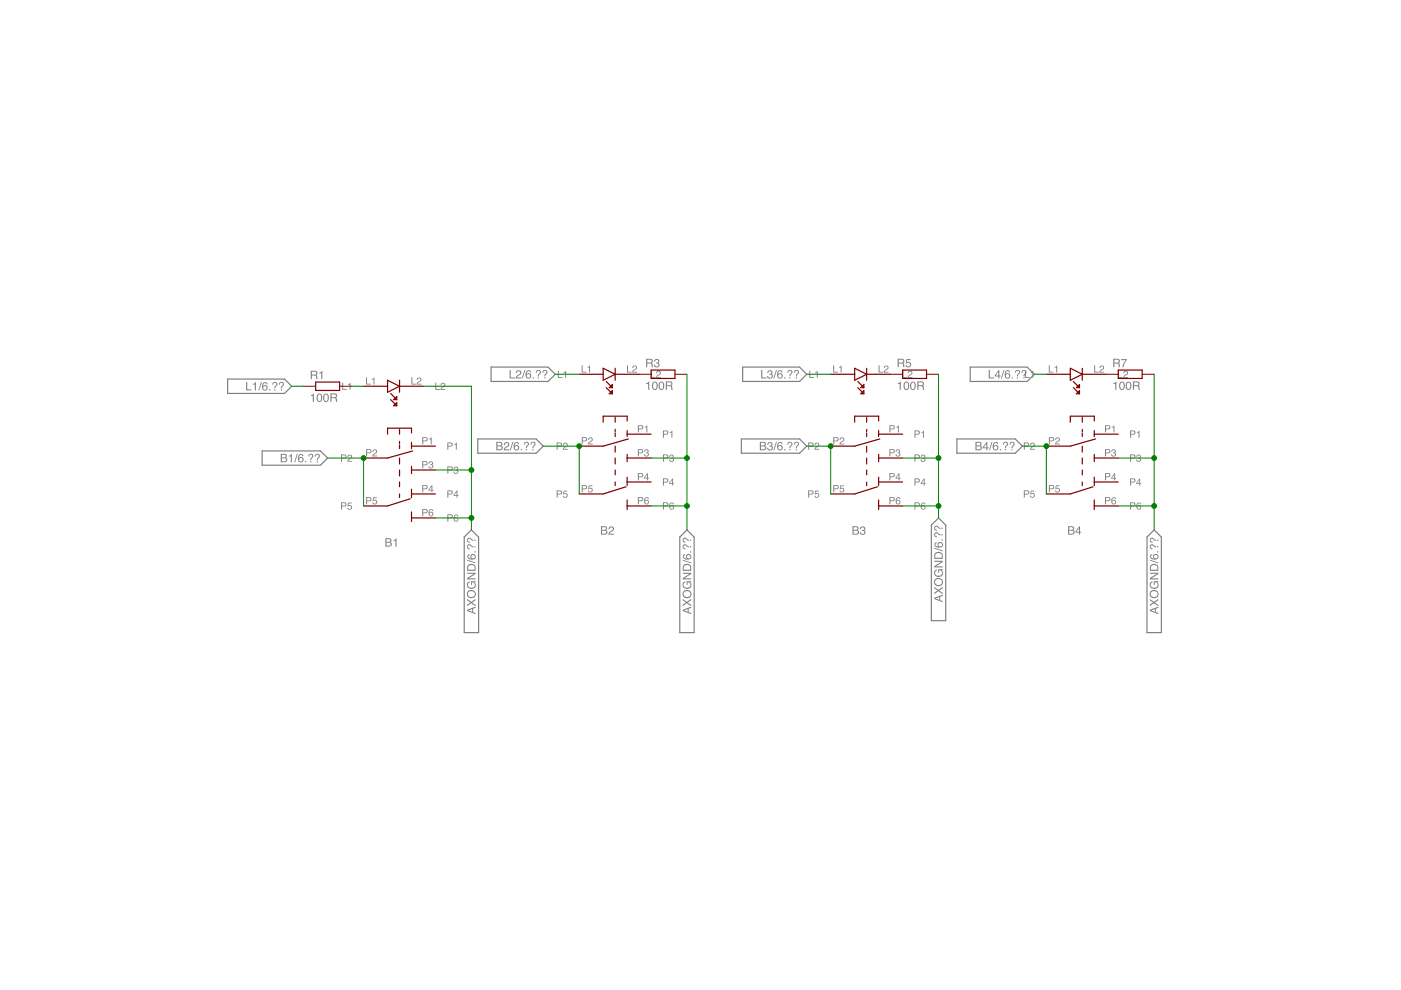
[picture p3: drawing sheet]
<svg xmlns="http://www.w3.org/2000/svg" width="297mm" height="210mm" viewBox="0 0 297 210" stroke-linecap="round" stroke-linejoin="round" font-family="sans-serif">
<g fill="#808080">
<path d="M65.9 83.8l.6-.3v1.7h-.2v-1.2h-.4zM67.3 83.6a.63 .63 0 0 1 .8 0 .63 .63 0 0 1 .2 .7 .65 .65 0 0 1-.5 .9 .65 .65 0 0 1-.7-.8zM67.6 83.7a.96 .96 0 0 0 .1 1.3 .85 .85 0 0 0 0-1.4zM68.7 83.6a.63 .63 0 0 1 .8 0 .63 .63 0 0 1 .2 .7 .65 .65 0 0 1-.6 .9 .65 .65 0 0 1-.6-.8zM69 83.7a.96 .96 0 0 0 .1 1.3 .85 .85 0 0 0 0-1.4zM70.3 83.6v.6h.6a.31 .31 0 0 0 .3-.3 .31 .31 0 0 0-.3-.3zM70 83.4h.9a.49 .49 0 0 1 .5 .3 .49 .49 0 0 1-.2 .6l.2 .2 .1 .7h-.3v-.7l-.4-.1h-.5v.8h-.3z" fill-rule="evenodd"/>
<path d="M137 81.2l.7-.3v1.8h-.3v-1.3h-.4zM138.4 81.1a.63 .63 0 0 1 .8-.1 .63 .63 0 0 1 .2 .8 .65 .65 0 0 1-.5 .9 .65 .65 0 0 1-.7-.9zM138.7 81.1a.96 .96 0 0 0 .1 1.4 .85 .85 0 0 0 0-1.4zM139.8 81.1a.63 .63 0 0 1 .8-.1 .63 .63 0 0 1 .2 .8 .65 .65 0 0 1-.5 .9 .65 .65 0 0 1-.7-.9zM140.1 81.1a.96 .96 0 0 0 .1 1.4 .85 .85 0 0 0 0-1.4zM141.4 81.1v.6h.6a.31 .31 0 0 0 .3-.3 .31 .31 0 0 0-.3-.3zM141.2 80.9h.8a.49 .49 0 0 1 .6 .3 .49 .49 0 0 1-.3 .6l.2 .2 .1 .7h-.3v-.7l-.3-.1h-.6v.8h-.2z" fill-rule="evenodd"/>
<path d="M190.3 81.2l.7-.3v1.8h-.3v-1.3h-.4zM191.8 81.1a.63 .63 0 0 1 .7-.1 .63 .63 0 0 1 .3 .8 .65 .65 0 0 1-.6 .9 .65 .65 0 0 1-.6-.9zM192 81.1a.96 .96 0 0 0 .2 1.4 .85 .85 0 0 0 0-1.4zM193.2 81.1a.63 .63 0 0 1 .7-.1 .63 .63 0 0 1 .3 .8 .65 .65 0 0 1-.6 .9 .65 .65 0 0 1-.6-.9zM193.4 81.1a.96 .96 0 0 0 .2 1.4 .85 .85 0 0 0 0-1.4zM194.7 81.1v.6h.6a.31 .31 0 0 0 .4-.3 .31 .31 0 0 0-.4-.3zM194.5 80.9h.8a.49 .49 0 0 1 .6 .3 .49 .49 0 0 1-.2 .6l.2 .2 .1 .7h-.3l-.1-.7-.3-.1h-.6v.8h-.2z" fill-rule="evenodd"/>
<path d="M236.1 81.2l.6-.3v1.8h-.2v-1.3h-.4zM237.5 81.1a.63 .63 0 0 1 .8-.1 .63 .63 0 0 1 .2 .8 .65 .65 0 0 1-.6 .9 .65 .65 0 0 1-.6-.9zM237.7 81.1a.96 .96 0 0 0 .2 1.4 .85 .85 0 0 0 0-1.4zM238.9 81.1a.63 .63 0 0 1 .7-.1 .63 .63 0 0 1 .3 .8 .65 .65 0 0 1-.6 .9 .65 .65 0 0 1-.6-.9zM239.1 81.1a.96 .96 0 0 0 .2 1.4 .85 .85 0 0 0 0-1.4zM240.4 81.1v.6h.6a.31 .31 0 0 0 .4-.3 .31 .31 0 0 0-.4-.3zM240.2 80.9h.8a.49 .49 0 0 1 .6 .3 .49 .49 0 0 1-.2 .6l.2 .2 .1 .7h-.3l-.1-.7-.3-.1h-.6v.8h-.2z" fill-rule="evenodd"/>
<path d="M72.5 81.1h.3v1.4h.7v.2h-1zM73.8 81.5l.5-.3v1.5h-.2v-1.1h-.3z" fill-rule="evenodd"/>
<path d="M77.6 80h.2v1.4h.8v.1h-1zM78.8 80.3l.6-.3v1.5h-.2v-1h-.4z" fill-rule="evenodd"/>
<path d="M92.3 81.1h.2v1.4h.8v.2h-1zM93.6 81.2a.52 .52 0 0 1 .8 .3 .52 .52 0 0 1-.5 .7l-.3 .3h.8v.2h-1l.2-.5a.59 .59 0 0 0 .5-.8h-.3l-.2 .3h-.2z" fill-rule="evenodd"/>
<path d="M87.2 80h.2v1.4h.8v.1h-1zM88.5 80.1a.52 .52 0 0 1 .8 .3 .52 .52 0 0 1-.5 .6l-.3 .4h.8v.1h-1l.2-.4a.59 .59 0 0 0 .6-.8l-.4-.1-.2 .4h-.1z" fill-rule="evenodd"/>
<path d="M72.3 96.4h.7a.44 .44 0 0 1 .5 .4 .44 .44 0 0 1-.5 .4h-.5v.7h-.2zM72.5 96.5v.6h.4a.27 .27 0 0 0 .3-.3 .27 .27 0 0 0-.3-.3zM73.8 96.5a.52 .52 0 0 1 .8 .2 .52 .52 0 0 1-.5 .7l-.3 .3h.8v.2h-1l.2-.5a.59 .59 0 0 0 .6-.8h-.4l-.2 .3h-.1z" fill-rule="evenodd"/>
<path d="M77.6 95.2h.7a.44 .44 0 0 1 .5 .5 .44 .44 0 0 1-.5 .4h-.5v.7h-.2zM77.8 95.4v.5h.4a.27 .27 0 0 0 .4-.2 .27 .27 0 0 0-.4-.3zM79.1 95.4a.52 .52 0 0 1 .9 .2 .52 .52 0 0 1-.6 .7l-.3 .3h.9v.2h-1.1l.2-.5a.59 .59 0 0 0 .6-.8h-.4l-.1 .3h-.2z" fill-rule="evenodd"/>
<path d="M94.8 98.9h.7a.44 .44 0 0 1 .5 .4 .44 .44 0 0 1-.5 .5h-.4v.6h-.3zM95.1 99.1v.5h.4a.27 .27 0 0 0 .3-.3 .27 .27 0 0 0-.3-.2zM96.3 99a.43 .43 0 0 1 .7 0 .43 .43 0 0 1-.1 .6 .5 .5 0 0 1-.1 .9 .5 .5 0 0 1-.7-.5h.2a.3 .3 0 0 0 .5 .3 .3 .3 0 0 0 0-.6h-.3l.1-.1a.25 .25 0 0 0 .3-.2 .25 .25 0 0 0-.2-.3l-.5 .3z" fill-rule="evenodd"/>
<path d="M89.5 97.8h.7a.44 .44 0 0 1 .5 .4 .44 .44 0 0 1-.5 .5h-.5v.6h-.2zM89.7 98v.5h.5a.27 .27 0 0 0 .3-.3 .27 .27 0 0 0-.3-.2zM91 97.9a.43 .43 0 0 1 .7 0 .43 .43 0 0 1-.1 .6 .5 .5 0 0 1-.1 .9 .5 .5 0 0 1-.7-.6h.2a.32 .32 0 0 0 .5 .4 .3 .3 0 0 0 0-.6h-.3l.1-.1a.25 .25 0 0 0 .3-.2 .25 .25 0 0 0-.2-.3l-.5 .3z" fill-rule="evenodd"/>
<path d="M72.3 106.5h.7a.44 .44 0 0 1 .5 .4 .44 .44 0 0 1-.5 .5h-.5v.6h-.2zM72.5 106.7v.5h.4a.27 .27 0 0 0 .3-.3 .27 .27 0 0 0-.3-.2zM73.8 106.6h.8v.2h-.7v.4a.52 .52 0 0 1 .7 .2 .52 .52 0 0 1-.3 .7 .52 .52 0 0 1-.7-.4h.2a.33 .33 0 0 0 .5 .1 .33 .33 0 0 0 0-.5 .33 .33 0 0 0-.5 .1h-.1z" fill-rule="evenodd"/>
<path d="M77.6 105.4h.7a.44 .44 0 0 1 .5 .4 .44 .44 0 0 1-.5 .5h-.5v.6h-.2zM77.8 105.6v.5h.4a.27 .27 0 0 0 .4-.3 .27 .27 0 0 0-.4-.2zM79.1 105.5h.8v.1h-.7v.4a.52 .52 0 0 1 .7 .3 .52 .52 0 0 1-.3 .7 .52 .52 0 0 1-.7-.5h.2a.33 .33 0 0 0 .5 .2 .33 .33 0 0 0 .1-.5 .33 .33 0 0 0-.5 .1h-.2z" fill-rule="evenodd"/>
<path d="M94.8 109h.7a.44 .44 0 0 1 .5 .5 .44 .44 0 0 1-.5 .4h-.4v.7h-.3zM95.1 109.2v.6h.4a.27 .27 0 0 0 .3-.3 .27 .27 0 0 0-.3-.3zM96.3 109.2l.6-.1 .3 .4-.6-.2-.2 .5a.51 .51 0 0 1 .8 .2 .51 .51 0 0 1-.4 .7 .51 .51 0 0 1-.6-.6zM96.4 110.1a.32 .32 0 0 0 .6 0 .32 .32 0 0 0-.6 0z" fill-rule="evenodd"/>
<path d="M89.5 107.9h.7a.44 .44 0 0 1 .5 .5 .44 .44 0 0 1-.5 .4h-.5v.7h-.2zM89.7 108.1v.5h.5a.27 .27 0 0 0 .3-.2 .27 .27 0 0 0-.3-.3zM91 108.1l.6-.1 .2 .4-.5-.2-.3 .5a.51 .51 0 0 1 .8 .2 .51 .51 0 0 1-.3 .7 .51 .51 0 0 1-.6-.6zM91.1 109a.32 .32 0 0 0 .6 0 .32 .32 0 0 0-.6 0z" fill-rule="evenodd"/>
<path d="M81.9 114.3v.6h.5a.29 .29 0 0 0 .4-.3 .29 .29 0 0 0-.4-.3zM81.9 115.1v.6l.9-.1-.1-.5zM81.7 114.1h.8a.44 .44 0 0 1 .5 .3 .44 .44 0 0 1-.2 .5 .51 .51 0 0 1 .3 .7 .51 .51 0 0 1-.6 .3h-.8zM83.4 114.5l.7-.3v1.7h-.3v-1.2h-.4z" fill-rule="evenodd"/>
<path d="M94.8 104h.7a.44 .44 0 0 1 .5 .4 .44 .44 0 0 1-.5 .5h-.4v.6h-.3zM95.1 104.1v.6h.4a.27 .27 0 0 0 .3-.3 .27 .27 0 0 0-.3-.3zM96.8 104.3l-.5 .7h.5zM96.8 104h.2v1h.2v.1h-.2v.4h-.2v-.4h-.7z" fill-rule="evenodd"/>
<path d="M89.5 102.8h.7a.44 .44 0 0 1 .5 .5 .44 .44 0 0 1-.5 .4h-.5v.7h-.2zM89.7 103v.6h.5a.27 .27 0 0 0 .3-.3 .27 .27 0 0 0-.3-.3zM91.5 103.2l-.5 .7h.5zM91.5 102.9h.2v1h.2v.1h-.2v.4h-.2v-.4h-.7z" fill-rule="evenodd"/>
<path d="M94.8 93.8h.7a.44 .44 0 0 1 .5 .5 .44 .44 0 0 1-.5 .4h-.4v.6h-.3zM95.1 94v.5h.4a.27 .27 0 0 0 .3-.2 .27 .27 0 0 0-.3-.3zM96.3 94.1l.5-.2v1.4h-.2v-1h-.3z" fill-rule="evenodd"/>
<path d="M89.5 92.7h.7a.44 .44 0 0 1 .5 .4 .44 .44 0 0 1-.5 .5h-.5v.6h-.2zM89.7 92.9v.5h.5a.27 .27 0 0 0 .3-.3 .27 .27 0 0 0-.3-.2zM91 93l.5-.3v1.5h-.2v-1h-.3z" fill-rule="evenodd"/>
<path d="M118.3 78.6h.2v1.3h.7v.2h-.9zM119.5 78.9l.5-.3v1.5h-.2v-1h-.3z" fill-rule="evenodd"/>
<path d="M123.3 77.5h.2v1.3h.8v.2h-1zM124.6 77.8l.5-.3v1.5h-.2v-1.1h-.3z" fill-rule="evenodd"/>
<path d="M138 78.6h.2v1.3h.8v.2h-1zM139.3 78.7a.52 .52 0 0 1 .8 .3 .52 .52 0 0 1-.5 .6l-.3 .3h.8v.2h-1l.2-.5a.59 .59 0 0 0 .5-.7l-.3-.1-.2 .4h-.2z" fill-rule="evenodd"/>
<path d="M132.9 77.5h.2v1.3h.8v.2h-1zM134.2 77.6a.52 .52 0 0 1 .9 .2 .52 .52 0 0 1-.6 .7l-.3 .3h.9v.2h-1.1l.2-.5a.59 .59 0 0 0 .6-.8h-.4l-.1 .3h-.2z" fill-rule="evenodd"/>
<path d="M118 93.8h.7a.44 .44 0 0 1 .5 .5 .44 .44 0 0 1-.5 .4h-.5v.6h-.2zM118.2 94v.5h.4a.27 .27 0 0 0 .4-.2 .27 .27 0 0 0-.4-.3zM119.5 93.9a.52 .52 0 0 1 .9 .3 .52 .52 0 0 1-.6 .7l-.3 .3h.9v.1h-1.1l.2-.4a.59 .59 0 0 0 .6-.8h-.4l-.1 .3h-.2z" fill-rule="evenodd"/>
<path d="M123.3 92.7h.7a.44 .44 0 0 1 .5 .4 .44 .44 0 0 1-.5 .5h-.5v.6h-.2zM123.5 92.9v.5h.5a.27 .27 0 0 0 .3-.3 .27 .27 0 0 0-.3-.2zM124.9 92.8a.52 .52 0 0 1 .8 .3 .52 .52 0 0 1-.5 .6l-.3 .4h.8v.1h-1.1l.2-.4a.59 .59 0 0 0 .6-.8l-.4-.1-.1 .4h-.2z" fill-rule="evenodd"/>
<path d="M140.6 96.4h.6a.44 .44 0 0 1 .5 .4 .44 .44 0 0 1-.5 .4h-.4v.7h-.2zM140.8 96.5v.6h.4a.27 .27 0 0 0 .3-.3 .27 .27 0 0 0-.3-.3zM142.1 96.5a.43 .43 0 0 1 .6-.1 .43 .43 0 0 1-.1 .7 .5 .5 0 0 1-.1 .9 .5 .5 0 0 1-.6-.6h.1a.3 .3 0 0 0 .5 .3 .3 .3 0 0 0 0-.5h-.2v-.2a.25 .25 0 0 0 .3-.2 .25 .25 0 0 0-.2-.2l-.5 .3z" fill-rule="evenodd"/>
<path d="M135.2 95.2h.7a.44 .44 0 0 1 .5 .5 .44 .44 0 0 1-.5 .4h-.5v.7h-.2zM135.4 95.4v.5h.5a.27 .27 0 0 0 .3-.2 .27 .27 0 0 0-.3-.3zM136.7 95.4a.43 .43 0 0 1 .7-.1 .43 .43 0 0 1-.1 .7 .5 .5 0 0 1-.1 .8 .5 .5 0 0 1-.7-.5h.2a.3 .3 0 0 0 .5 .3 .3 .3 0 0 0 0-.5h-.3l.1-.2a.25 .25 0 0 0 .3-.2 .25 .25 0 0 0-.2-.3l-.5 .4z" fill-rule="evenodd"/>
<path d="M118 104h.7a.44 .44 0 0 1 .5 .4 .44 .44 0 0 1-.5 .5h-.5v.6h-.2zM118.2 104.1v.6h.4a.27 .27 0 0 0 .4-.3 .27 .27 0 0 0-.4-.3zM119.5 104h.8v.2h-.7v.4a.52 .52 0 0 1 .7 .3 .52 .52 0 0 1-.3 .7 .52 .52 0 0 1-.7-.5h.2a.33 .33 0 0 0 .5 .2 .33 .33 0 0 0 .1-.5 .33 .33 0 0 0-.5 0h-.2z" fill-rule="evenodd"/>
<path d="M123.3 102.8h.7a.44 .44 0 0 1 .5 .5 .44 .44 0 0 1-.5 .4h-.5v.7h-.2zM123.5 103v.6h.5a.27 .27 0 0 0 .3-.3 .27 .27 0 0 0-.3-.3zM124.8 102.9h.8v.2h-.6l-.1 .4a.52 .52 0 0 1 .7 .3 .52 .52 0 0 1-.3 .7 .52 .52 0 0 1-.6-.5h.1a.33 .33 0 0 0 .5 .2 .33 .33 0 0 0 .1-.6 .33 .33 0 0 0-.5 .1h-.2z" fill-rule="evenodd"/>
<path d="M140.6 106.5h.6a.44 .44 0 0 1 .5 .4 .44 .44 0 0 1-.5 .5h-.4v.6h-.2zM140.8 106.7v.5h.4a.27 .27 0 0 0 .3-.3 .27 .27 0 0 0-.3-.2zM142.1 106.7l.5-.1 .3 .3-.6-.2-.2 .6a.51 .51 0 0 1 .8 .1 .51 .51 0 0 1-.4 .8 .51 .51 0 0 1-.6-.6zM142.1 107.6a.32 .32 0 0 0 .6 0 .32 .32 0 0 0-.6 0z" fill-rule="evenodd"/>
<path d="M135.2 105.4h.7a.44 .44 0 0 1 .5 .4 .44 .44 0 0 1-.5 .5h-.5v.6h-.2zM135.4 105.6v.5h.5a.27 .27 0 0 0 .3-.3 .27 .27 0 0 0-.3-.2zM136.7 105.6l.6-.1 .3 .3-.6-.2-.2 .5a.51 .51 0 0 1 .7 .2 .51 .51 0 0 1-.3 .7 .51 .51 0 0 1-.6-.5zM136.8 106.5a.32 .32 0 0 0 .6 0 .32 .32 0 0 0-.6 0z" fill-rule="evenodd"/>
<path d="M127.7 111.8v.5h.4a.29 .29 0 0 0 .4-.3 .29 .29 0 0 0-.4-.2zM127.7 112.5v.7l.8-.2-.1-.4zM127.4 111.6h.8a.44 .44 0 0 1 .5 .3 .44 .44 0 0 1-.2 .5 .51 .51 0 0 1 .3 .6 .51 .51 0 0 1-.6 .4h-.8zM129.2 111.7a.6 .6 0 0 1 1 .3 .6 .6 0 0 1-.6 .8l-.4 .4h1v.2h-1.2a1.47 1.47 0 0 1 .9-1.1 .35 .35 0 0 0-.3-.5 .35 .35 0 0 0-.4 .4h-.2z" fill-rule="evenodd"/>
<path d="M140.6 101.4h.6a.44 .44 0 0 1 .5 .5 .44 .44 0 0 1-.5 .4h-.4v.7h-.2zM140.8 101.6v.5h.4a.27 .27 0 0 0 .3-.2 .27 .27 0 0 0-.3-.3zM142.5 101.8l-.5 .6h.5zM142.5 101.5h.2v.9h.2v.2h-.2v.4h-.2v-.4h-.6z" fill-rule="evenodd"/>
<path d="M135.2 100.3h.7a.44 .44 0 0 1 .5 .5 .44 .44 0 0 1-.5 .4h-.5v.6h-.2zM135.4 100.5v.5h.5a.27 .27 0 0 0 .3-.2 .27 .27 0 0 0-.3-.3zM137.2 100.6l-.5 .7h.5zM137.2 100.3h.2v1h.2v.2h-.2v.3h-.2v-.3h-.7z" fill-rule="evenodd"/>
<path d="M140.6 91.3h.6a.44 .44 0 0 1 .5 .4 .44 .44 0 0 1-.5 .5h-.4v.6h-.2zM140.8 91.5v.5h.4a.27 .27 0 0 0 .3-.3 .27 .27 0 0 0-.3-.2zM142 91.6l.6-.3v1.5h-.2v-1.1h-.4z" fill-rule="evenodd"/>
<path d="M135.2 90.2h.7a.44 .44 0 0 1 .5 .4 .44 .44 0 0 1-.5 .4h-.5v.7h-.2zM135.4 90.3v.6h.5a.27 .27 0 0 0 .3-.3 .27 .27 0 0 0-.3-.3zM136.7 90.5l.5-.3v1.5h-.2v-1.1h-.3z" fill-rule="evenodd"/>
<path d="M171.6 78.6h.2v1.3h.8v.2h-1zM172.8 78.9l.6-.3v1.5h-.2v-1h-.4z" fill-rule="evenodd"/>
<path d="M176.7 77.5h.2v1.3h.7v.2h-.9zM177.9 77.8l.5-.3v1.5h-.2v-1.1h-.3z" fill-rule="evenodd"/>
<path d="M191.3 78.6h.2v1.3h.8v.2h-1zM192.6 78.7a.52 .52 0 0 1 .8 .3 .52 .52 0 0 1-.5 .6l-.3 .3h.8v.2h-1l.2-.5a.59 .59 0 0 0 .6-.7l-.4-.1-.2 .4h-.1z" fill-rule="evenodd"/>
<path d="M186.3 77.5h.2v1.3h.8v.2h-1zM187.6 77.6a.52 .52 0 0 1 .8 .2 .52 .52 0 0 1-.5 .7l-.3 .3h.8v.2h-1l.1-.5a.59 .59 0 0 0 .6-.8h-.4l-.1 .3h-.2z" fill-rule="evenodd"/>
<path d="M171.4 93.8h.6a.44 .44 0 0 1 .5 .5 .44 .44 0 0 1-.5 .4h-.4v.6h-.2zM171.6 94v.5h.4a.27 .27 0 0 0 .3-.2 .27 .27 0 0 0-.3-.3zM172.9 93.9a.52 .52 0 0 1 .8 .3 .52 .52 0 0 1-.5 .7l-.3 .3h.8v.1h-1l.1-.4a.59 .59 0 0 0 .6-.8h-.4l-.1 .3h-.2z" fill-rule="evenodd"/>
<path d="M176.7 92.7h.7a.44 .44 0 0 1 .4 .4 .44 .44 0 0 1-.4 .5h-.5v.6h-.2zM176.9 92.9v.5h.4a.27 .27 0 0 0 .3-.3 .27 .27 0 0 0-.3-.2zM178.2 92.8a.52 .52 0 0 1 .8 .3 .52 .52 0 0 1-.5 .6l-.3 .4h.8v.1h-1l.2-.4a.59 .59 0 0 0 .5-.8l-.3-.1-.2 .4h-.2z" fill-rule="evenodd"/>
<path d="M193.9 96.4h.7a.44 .44 0 0 1 .4 .4 .44 .44 0 0 1-.4 .4h-.5v.7h-.2zM194.1 96.5v.6h.4a.27 .27 0 0 0 .3-.3 .27 .27 0 0 0-.3-.3zM195.4 96.5a.43 .43 0 0 1 .6-.1 .43 .43 0 0 1 0 .7 .5 .5 0 0 1-.1 .9 .5 .5 0 0 1-.7-.6h.2a.3 .3 0 0 0 .4 .3 .3 .3 0 0 0 0-.5h-.2v-.2a.25 .25 0 0 0 .4-.2 .25 .25 0 0 0-.3-.2l-.5 .3z" fill-rule="evenodd"/>
<path d="M188.6 95.2h.7a.44 .44 0 0 1 .4 .5 .44 .44 0 0 1-.4 .4h-.5v.7h-.2zM188.8 95.4v.5h.4a.27 .27 0 0 0 .3-.2 .27 .27 0 0 0-.3-.3zM190.1 95.4a.43 .43 0 0 1 .6-.1 .43 .43 0 0 1 0 .7 .5 .5 0 0 1-.1 .8 .5 .5 0 0 1-.7-.5h.2a.3 .3 0 0 0 .4 .3 .3 .3 0 0 0 0-.5h-.2v-.2a.25 .25 0 0 0 .4-.2 .25 .25 0 0 0-.3-.3l-.5 .4z" fill-rule="evenodd"/>
<path d="M171.4 104h.6a.44 .44 0 0 1 .5 .4 .44 .44 0 0 1-.5 .5h-.4v.6h-.2zM171.6 104.1v.6h.4a.27 .27 0 0 0 .3-.3 .27 .27 0 0 0-.3-.3zM172.8 104h.8v.2h-.6l-.1 .4a.52 .52 0 0 1 .8 .3 .52 .52 0 0 1-.4 .7 .52 .52 0 0 1-.6-.5h.2a.33 .33 0 0 0 .4 .2 .33 .33 0 0 0 .1-.5 .33 .33 0 0 0-.5 0h-.2z" fill-rule="evenodd"/>
<path d="M176.7 102.8h.7a.44 .44 0 0 1 .4 .5 .44 .44 0 0 1-.4 .4h-.5v.7h-.2zM176.9 103v.6h.4a.27 .27 0 0 0 .3-.3 .27 .27 0 0 0-.3-.3zM178.2 102.9h.7v.2h-.6l-.1 .4a.52 .52 0 0 1 .8 .3 .52 .52 0 0 1-.4 .7 .52 .52 0 0 1-.6-.5h.2a.33 .33 0 0 0 .5 .2 .33 .33 0 0 0 0-.6 .33 .33 0 0 0-.5 .1h-.2z" fill-rule="evenodd"/>
<path d="M193.9 106.5h.7a.44 .44 0 0 1 .4 .4 .44 .44 0 0 1-.4 .5h-.5v.6h-.2zM194.1 106.7v.5h.4a.27 .27 0 0 0 .3-.3 .27 .27 0 0 0-.3-.2zM195.4 106.7l.6-.1 .2 .3-.6-.2-.2 .6a.51 .51 0 0 1 .8 .1 .51 .51 0 0 1-.4 .8 .51 .51 0 0 1-.6-.6zM195.4 107.6a.35 .35 0 0 0 .7 0 .35 .35 0 0 0-.7 0z" fill-rule="evenodd"/>
<path d="M188.6 105.4h.7a.44 .44 0 0 1 .4 .4 .44 .44 0 0 1-.4 .5h-.5v.6h-.2zM188.8 105.6v.5h.4a.27 .27 0 0 0 .3-.3 .27 .27 0 0 0-.3-.2zM190.1 105.6l.6-.1 .2 .3-.6-.2-.2 .5a.51 .51 0 0 1 .8 .2 .51 .51 0 0 1-.4 .7 .51 .51 0 0 1-.6-.5zM190.1 106.5a.35 .35 0 0 0 .7 0 .35 .35 0 0 0-.7 0z" fill-rule="evenodd"/>
<path d="M181 111.8v.5h.4a.29 .29 0 0 0 .4-.3 .29 .29 0 0 0-.4-.2zM181 112.5v.7l.8-.2-.1-.4zM180.7 111.6h.8a.44 .44 0 0 1 .5 .3 .44 .44 0 0 1-.2 .5 .51 .51 0 0 1 .3 .6 .51 .51 0 0 1-.6 .4h-.8zM182.5 111.7a.5 .5 0 0 1 .8 0 .5 .5 0 0 1-.1 .7 .58 .58 0 0 1-.1 1 .58 .58 0 0 1-.8-.6h.2a.35 .35 0 0 0 .5 .4 .35 .35 0 0 0 0-.6h-.2v-.2a.29 .29 0 0 0 .4-.2 .29 .29 0 0 0-.3-.4l-.3 .2-.1 .2h-.2z" fill-rule="evenodd"/>
<path d="M193.9 101.4h.7a.44 .44 0 0 1 .4 .5 .44 .44 0 0 1-.4 .4h-.5v.7h-.2zM194.1 101.6v.5h.4a.27 .27 0 0 0 .3-.2 .27 .27 0 0 0-.3-.3zM195.8 101.8l-.4 .6h.4zM195.9 101.5h.1v.9h.2v.2h-.2v.4h-.2v-.4h-.6z" fill-rule="evenodd"/>
<path d="M188.6 100.3h.7a.44 .44 0 0 1 .4 .5 .44 .44 0 0 1-.4 .4h-.5v.6h-.2zM188.8 100.5v.5h.4a.27 .27 0 0 0 .3-.2 .27 .27 0 0 0-.3-.3zM190.5 100.6l-.5 .7h.5zM190.6 100.3h.1v1h.2v.2h-.2v.3h-.2v-.3h-.6z" fill-rule="evenodd"/>
<path d="M193.9 91.3h.7a.44 .44 0 0 1 .4 .4 .44 .44 0 0 1-.4 .5h-.5v.6h-.2zM194.1 91.5v.5h.4a.27 .27 0 0 0 .3-.3 .27 .27 0 0 0-.3-.2zM195.3 91.6l.6-.3v1.5h-.2v-1.1h-.4z" fill-rule="evenodd"/>
<path d="M188.6 90.2h.7a.44 .44 0 0 1 .4 .4 .44 .44 0 0 1-.4 .4h-.5v.7h-.2zM188.8 90.3v.6h.4a.27 .27 0 0 0 .3-.3 .27 .27 0 0 0-.3-.3zM190 90.5l.6-.3v1.5h-.2v-1.1h-.4z" fill-rule="evenodd"/>
<path d="M217.3 78.6h.2v1.3h.8v.2h-1zM218.5 78.9l.6-.3v1.5h-.2v-1h-.4z" fill-rule="evenodd"/>
<path d="M222.4 77.5h.2v1.3h.7v.2h-.9zM223.6 77.8l.5-.3v1.5h-.2v-1.1h-.3z" fill-rule="evenodd"/>
<path d="M237 78.6h.2v1.3h.8v.2h-1zM238.3 78.7a.52 .52 0 0 1 .9 .3 .52 .52 0 0 1-.6 .6l-.3 .3h.9v.2h-1.1l.2-.5a.59 .59 0 0 0 .6-.7l-.4-.1-.1 .4h-.2z" fill-rule="evenodd"/>
<path d="M232 77.5h.2v1.3h.8v.2h-1zM233.3 77.6a.52 .52 0 0 1 .8 .2 .52 .52 0 0 1-.5 .7l-.3 .3h.8v.2h-1l.2-.5a.59 .59 0 0 0 .5-.8h-.4l-.1 .3h-.2z" fill-rule="evenodd"/>
<path d="M217.1 93.8h.7a.44 .44 0 0 1 .4 .5 .44 .44 0 0 1-.4 .4h-.5v.6h-.2zM217.3 94v.5h.4a.27 .27 0 0 0 .3-.2 .27 .27 0 0 0-.3-.3zM218.6 93.9a.52 .52 0 0 1 .8 .3 .52 .52 0 0 1-.5 .7l-.3 .3h.8v.1h-1l.2-.4a.59 .59 0 0 0 .5-.8h-.3l-.2 .3h-.2z" fill-rule="evenodd"/>
<path d="M222.4 92.7h.7a.44 .44 0 0 1 .4 .4 .44 .44 0 0 1-.4 .5h-.5v.6h-.2zM222.6 92.9v.5h.4a.27 .27 0 0 0 .3-.3 .27 .27 0 0 0-.3-.2zM223.9 92.8a.52 .52 0 0 1 .8 .3 .52 .52 0 0 1-.5 .6l-.3 .4h.8v.1h-1l.2-.4a.59 .59 0 0 0 .5-.8l-.3-.1-.2 .4h-.2z" fill-rule="evenodd"/>
<path d="M239.6 96.4h.7a.44 .44 0 0 1 .4 .4 .44 .44 0 0 1-.4 .4h-.5v.7h-.2zM239.8 96.5v.6h.4a.27 .27 0 0 0 .3-.3 .27 .27 0 0 0-.3-.3zM241.1 96.5a.43 .43 0 0 1 .6-.1 .43 .43 0 0 1 0 .7 .5 .5 0 0 1-.1 .9 .5 .5 0 0 1-.7-.6h.2a.3 .3 0 0 0 .4 .3 .3 .3 0 0 0 0-.5h-.2l.1-.2a.25 .25 0 0 0 .3-.2 .25 .25 0 0 0-.3-.2l-.5 .3z" fill-rule="evenodd"/>
<path d="M234.3 95.2h.7a.44 .44 0 0 1 .4 .5 .44 .44 0 0 1-.4 .4h-.5v.7h-.2zM234.5 95.4v.5h.4a.27 .27 0 0 0 .3-.2 .27 .27 0 0 0-.3-.3zM235.8 95.4a.43 .43 0 0 1 .6-.1 .43 .43 0 0 1 0 .7 .5 .5 0 0 1-.1 .8 .5 .5 0 0 1-.7-.5h.2a.3 .3 0 0 0 .4 .3 .3 .3 0 0 0 0-.5h-.2v-.2a.25 .25 0 0 0 .4-.2 .25 .25 0 0 0-.3-.3l-.5 .4z" fill-rule="evenodd"/>
<path d="M217.1 104h.7a.44 .44 0 0 1 .4 .4 .44 .44 0 0 1-.4 .5h-.5v.6h-.2zM217.3 104.1v.6h.4a.27 .27 0 0 0 .3-.3 .27 .27 0 0 0-.3-.3zM218.5 104h.8v.2h-.6l-.1 .4a.52 .52 0 0 1 .8 .3 .52 .52 0 0 1-.4 .7 .52 .52 0 0 1-.6-.5h.2a.33 .33 0 0 0 .5 .2 .33 .33 0 0 0 0-.5 .33 .33 0 0 0-.5 0h-.2z" fill-rule="evenodd"/>
<path d="M222.4 102.8h.7a.44 .44 0 0 1 .4 .5 .44 .44 0 0 1-.4 .4h-.5v.7h-.2zM222.6 103v.6h.4a.27 .27 0 0 0 .3-.3 .27 .27 0 0 0-.3-.3zM223.9 102.9h.7v.2h-.6l-.1 .4a.52 .52 0 0 1 .8 .3 .52 .52 0 0 1-.4 .7 .52 .52 0 0 1-.6-.5h.2a.33 .33 0 0 0 .5 .2 .33 .33 0 0 0 0-.6 .33 .33 0 0 0-.5 .1h-.2z" fill-rule="evenodd"/>
<path d="M239.6 106.5h.7a.44 .44 0 0 1 .4 .4 .44 .44 0 0 1-.4 .5h-.5v.6h-.2zM239.8 106.7v.5h.4a.27 .27 0 0 0 .3-.3 .27 .27 0 0 0-.3-.2zM241.1 106.7l.6-.1 .2 .3-.6-.2-.2 .6a.51 .51 0 0 1 .8 .1 .51 .51 0 0 1-.4 .8 .51 .51 0 0 1-.6-.6zM241.1 107.6a.35 .35 0 0 0 .7 0 .35 .35 0 0 0-.7 0z" fill-rule="evenodd"/>
<path d="M234.3 105.4h.7a.44 .44 0 0 1 .4 .4 .44 .44 0 0 1-.4 .5h-.5v.6h-.2zM234.5 105.6v.5h.4a.27 .27 0 0 0 .3-.3 .27 .27 0 0 0-.3-.2zM235.8 105.6l.6-.1 .2 .3-.6-.2-.2 .5a.51 .51 0 0 1 .8 .2 .51 .51 0 0 1-.4 .7 .51 .51 0 0 1-.6-.5zM235.8 106.5a.35 .35 0 0 0 .7 0 .35 .35 0 0 0-.7 0z" fill-rule="evenodd"/>
<path d="M226.7 111.8v.5h.4a.29 .29 0 0 0 .4-.3 .29 .29 0 0 0-.4-.2zM226.7 112.5v.7l.8-.2-.1-.4zM226.5 111.6h.7a.44 .44 0 0 1 .5 .3 .44 .44 0 0 1-.2 .5 .51 .51 0 0 1 .3 .6 .51 .51 0 0 1-.6 .4h-.7zM228.8 112l-.6 .7h.6zM228.8 111.6h.2v1.1h.2v.2h-.2v.5h-.2v-.5h-.8v-.2z" fill-rule="evenodd"/>
<path d="M239.6 101.4h.7a.44 .44 0 0 1 .4 .5 .44 .44 0 0 1-.4 .4h-.5v.7h-.2zM239.8 101.6v.5h.4a.27 .27 0 0 0 .3-.2 .27 .27 0 0 0-.3-.3zM241.5 101.8l-.4 .6h.4zM241.6 101.5h.1v.9h.3v.2h-.3v.4h-.1v-.4h-.7z" fill-rule="evenodd"/>
<path d="M234.3 100.3h.7a.44 .44 0 0 1 .4 .5 .44 .44 0 0 1-.4 .4h-.5v.6h-.2zM234.5 100.5v.5h.4a.27 .27 0 0 0 .3-.2 .27 .27 0 0 0-.3-.3zM236.2 100.6l-.4 .7h.4zM236.3 100.3h.1v1h.2v.2h-.2v.3h-.2v-.3h-.6z" fill-rule="evenodd"/>
<path d="M239.6 91.3h.7a.44 .44 0 0 1 .4 .4 .44 .44 0 0 1-.4 .5h-.5v.6h-.2zM239.8 91.5v.5h.4a.27 .27 0 0 0 .3-.3 .27 .27 0 0 0-.3-.2zM241 91.6l.6-.3v1.5h-.2v-1.1h-.4z" fill-rule="evenodd"/>
<path d="M234.3 90.2h.7a.44 .44 0 0 1 .4 .4 .44 .44 0 0 1-.4 .4h-.5v.7h-.2zM234.5 90.3v.6h.4a.27 .27 0 0 0 .3-.3 .27 .27 0 0 0-.3-.3zM235.7 90.5l.6-.3v1.5h-.2v-1.1h-.4z" fill-rule="evenodd"/>
<path d="M66.1 78.8v.6h.6a.31 .31 0 0 0 .4-.3 .31 .31 0 0 0-.4-.3zM65.9 78.6h.8a.49 .49 0 0 1 .6 .3 .49 .49 0 0 1-.3 .6l.2 .2 .2 .7h-.3l-.1-.7-.3-.1h-.6v.8h-.2zM67.7 79l.6-.3v1.7h-.2v-1.2h-.4z" fill-rule="evenodd"/>
<path d="M137.2 76.3v.6h.6a.31 .31 0 0 0 .4-.3 .31 .31 0 0 0-.4-.3zM137 76.1h.8a.49 .49 0 0 1 .6 .3 .49 .49 0 0 1-.2 .6l.2 .2 .1 .7h-.3l-.1-.7-.3-.1h-.6v.8h-.2zM138.9 76.2a.5 .5 0 0 1 .7 0 .5 .5 0 0 1 0 .7 .58 .58 0 0 1-.2 1 .58 .58 0 0 1-.8-.6h.3a.35 .35 0 0 0 .5 .4 .35 .35 0 0 0 0-.6l-.3-.1v-.1a.29 .29 0 0 0 .4-.3 .29 .29 0 0 0-.3-.3l-.3 .2v.2h-.2z" fill-rule="evenodd"/>
<path d="M190.6 76.3v.6h.5a.31 .31 0 0 0 .4-.3 .31 .31 0 0 0-.3-.3zM190.3 76.1h.8a.49 .49 0 0 1 .6 .3 .49 .49 0 0 1-.2 .6l.2 .2 .1 .7h-.3l-.1-.7-.3-.1h-.5v.8h-.3zM192.2 76.1h.9v.3h-.8v.4a.61 .61 0 0 1 .8 .3 .61 .61 0 0 1-.4 .8 .61 .61 0 0 1-.7-.5h.2a.38 .38 0 0 0 .6 .2 .38 .38 0 0 0 0-.6 .38 .38 0 0 0-.6 .1h-.2z" fill-rule="evenodd"/>
<path d="M236.3 76.3v.6h.5a.31 .31 0 0 0 .4-.3 .31 .31 0 0 0-.3-.3zM236 76.1h.9a.49 .49 0 0 1 .5 .3 .49 .49 0 0 1-.2 .6l.2 .2 .1 .7h-.3l-.1-.7-.3-.1h-.5v.8h-.3zM237.7 76.1h1.2l-.7 1.8h-.2l.1-.5 .6-1h-1z" fill-rule="evenodd"/>
</g>
<path d="M55.6 95.6h12.3l1.6 1.5-1.6 1.5h-12.3z" fill="none" stroke="#808080" stroke-width=".25"/>
<path d="M59.8 96.4v.6h.4a.29 .29 0 0 0 .4-.3 .29 .29 0 0 0-.4-.3zM59.8 97.2v.6l.8-.1-.1-.5zM59.5 96.2h.8a.44 .44 0 0 1 .5 .3 .44 .44 0 0 1-.2 .5 .51 .51 0 0 1 .3 .7 .51 .51 0 0 1-.6 .3h-.8zM61.2 96.6l.7-.3v1.7h-.3v-1.2h-.4zM63 96.2h.1l-.5 1.8h-.2zM63.4 96.5l.6-.2 .3 .3v.1h-.2a.36 .36 0 0 0-.4-.2 .36 .36 0 0 0-.3 .4v.2a.58 .58 0 0 1 .9 .2 .58 .58 0 0 1-.4 .8 .58 .58 0 0 1-.7-.6zM63.4 97.5a.4 .4 0 0 0 .8 0 .4 .4 0 0 0-.8 0zM64.7 97.7h.2v.3h-.2zM65.8 97.8h.2v.2h-.2zM65.5 96.4a.54 .54 0 0 1 .9 0 .54 .54 0 0 1-.3 .8l-.1 .4h-.2l.2-.6a.33 .33 0 0 0 .2-.4 .33 .33 0 0 0-.4-.2 .33 .33 0 0 0-.2 .4h-.2zM67.2 97.8h.2v.2h-.2zM66.9 96.4a.54 .54 0 0 1 .9 0 .54 .54 0 0 1-.3 .8l-.1 .4h-.2l.2-.6a.33 .33 0 0 0 .2-.4 .33 .33 0 0 0-.4-.2 .33 .33 0 0 0-.2 .4h-.3z" fill-rule="evenodd" fill="#808080"/>
<path d="M101.3 93.1h12.4l1.5 1.5-1.5 1.5h-12.4z" fill="none" stroke="#808080" stroke-width=".25"/>
<path d="M105.5 93.9v.5h.4a.29 .29 0 0 0 .4-.2 .29 .29 0 0 0-.4-.3zM105.5 94.6v.7l.8-.2-.1-.4zM105.2 93.7h.8a.44 .44 0 0 1 .5 .3 .44 .44 0 0 1-.2 .5 .51 .51 0 0 1 .3 .6 .51 .51 0 0 1-.6 .4h-.8zM107 93.8a.6 .6 0 0 1 1 .3 .6 .6 0 0 1-.6 .8l-.4 .4h1v.2h-1.2a1.47 1.47 0 0 1 .9-1.1 .35 .35 0 0 0-.3-.5 .35 .35 0 0 0-.3 .4h-.3zM108.7 93.7h.2l-.6 1.8h-.2zM109.1 93.9l.6-.2 .3 .3v.2h-.2a.36 .36 0 0 0-.4-.3 .36 .36 0 0 0-.3 .5v.2a.58 .58 0 0 1 .9 .2 .58 .58 0 0 1-.4 .8 .58 .58 0 0 1-.7-.6zM109.1 94.9a.4 .4 0 0 0 .8 0 .4 .4 0 0 0-.8 0zM110.4 95.2h.3v.3h-.3zM111.5 95.2h.2v.3h-.2zM111.2 93.8a.54 .54 0 0 1 .9 .1 .54 .54 0 0 1-.3 .8l-.1 .3h-.2l.2-.5a.33 .33 0 0 0 .2-.4 .33 .33 0 0 0-.4-.2 .33 .33 0 0 0-.2 .3h-.2zM112.9 95.2h.2v.3h-.2zM112.6 93.8a.54 .54 0 0 1 .9 .1 .54 .54 0 0 1-.3 .8l-.1 .3h-.2l.2-.5a.33 .33 0 0 0 .2-.4 .33 .33 0 0 0-.4-.2 .33 .33 0 0 0-.2 .3h-.2z" fill-rule="evenodd" fill="#808080"/>
<path d="M157.2 93.1h12.3l1.5 1.5-1.5 1.5h-12.3z" fill="none" stroke="#808080" stroke-width=".25"/>
<path d="M161.3 93.9v.5h.5a.29 .29 0 0 0 .4-.2 .29 .29 0 0 0-.4-.3zM161.3 94.6v.7l.9-.2-.1-.4zM161.1 93.7h.8a.44 .44 0 0 1 .5 .3 .44 .44 0 0 1-.2 .5 .51 .51 0 0 1 .3 .6 .51 .51 0 0 1-.6 .4h-.8zM162.9 93.8a.5 .5 0 0 1 .7 0 .5 .5 0 0 1 0 .7 .58 .58 0 0 1-.2 1 .58 .58 0 0 1-.8-.6h.3a.35 .35 0 0 0 .5 .4 .35 .35 0 0 0 0-.6h-.3v-.2a.29 .29 0 0 0 .4-.2 .29 .29 0 0 0-.2-.4l-.3 .2-.1 .2h-.2zM164.5 93.7h.2l-.5 1.8h-.2zM165 93.9l.6-.2 .3 .3v.2h-.2a.36 .36 0 0 0-.4-.3 .36 .36 0 0 0-.3 .5v.2a.58 .58 0 0 1 .9 .2 .58 .58 0 0 1-.4 .8 .58 .58 0 0 1-.7-.6zM165 94.9a.4 .4 0 0 0 .8 0 .4 .4 0 0 0-.8 0zM166.3 95.2h.2v.3h-.2zM167.3 95.2h.3v.3h-.3zM167.1 93.8a.54 .54 0 0 1 .8 .1 .54 .54 0 0 1-.2 .8l-.1 .3h-.2l.2-.5a.33 .33 0 0 0 .2-.4 .33 .33 0 0 0-.4-.2 .33 .33 0 0 0-.2 .3h-.3zM168.7 95.2h.3v.3h-.3zM168.5 93.8a.54 .54 0 0 1 .8 .1 .54 .54 0 0 1-.3 .8v.3h-.3l.3-.5a.33 .33 0 0 0 .2-.4 .33 .33 0 0 0-.4-.2 .33 .33 0 0 0-.3 .3h-.2z" fill-rule="evenodd" fill="#808080"/>
<path d="M202.9 93.1h12.3l1.6 1.5-1.6 1.5h-12.3z" fill="none" stroke="#808080" stroke-width=".25"/>
<path d="M207 93.9v.5h.5a.29 .29 0 0 0 .4-.2 .29 .29 0 0 0-.4-.3zM207 94.6v.7l.9-.2-.1-.4zM206.8 93.7h.8a.44 .44 0 0 1 .5 .3 .44 .44 0 0 1-.2 .5 .51 .51 0 0 1 .3 .6 .51 .51 0 0 1-.6 .4h-.8zM209.1 94.1l-.5 .8h.5zM209.2 93.7h.1v1.2h.3v.1h-.3v.5h-.2v-.5h-.7v-.2zM210.2 93.7h.2l-.5 1.8h-.2zM210.7 93.9l.6-.2 .3 .3v.2h-.2a.36 .36 0 0 0-.4-.3 .36 .36 0 0 0-.3 .5v.2a.58 .58 0 0 1 .9 .2 .58 .58 0 0 1-.4 .8 .58 .58 0 0 1-.7-.6zM210.7 94.9a.4 .4 0 0 0 .8 0 .4 .4 0 0 0-.8 0zM212 95.2h.2v.3h-.2zM213.1 95.2h.2v.3h-.2zM212.8 93.8a.54 .54 0 0 1 .9 .1 .54 .54 0 0 1-.3 .8l-.1 .3h-.2l.2-.5a.33 .33 0 0 0 .2-.4 .33 .33 0 0 0-.4-.2 .33 .33 0 0 0-.2 .3h-.3zM214.4 95.2h.3v.3h-.3zM214.2 93.8a.54 .54 0 0 1 .8 .1 .54 .54 0 0 1-.2 .8l-.1 .3h-.2l.2-.5a.33 .33 0 0 0 .2-.4 .33 .33 0 0 0-.4-.2 .33 .33 0 0 0-.2 .3h-.3z" fill-rule="evenodd" fill="#808080"/>
<path d="M48.3 80.4h12l1.5 1.5-1.5 1.5h-12z" fill="none" stroke="#808080" stroke-width=".25"/>
<path d="M52.2 81h.2v1.6h.9v.2h-1.1zM53.6 81.4l.7-.4v1.8h-.3v-1.3h-.4zM55.3 81h.2l-.5 1.8h-.2zM55.8 81.2l.6-.2 .3 .3v.2h-.2a.36 .36 0 0 0-.4-.3 .36 .36 0 0 0-.3 .5v.2a.58 .58 0 0 1 .9 .2 .58 .58 0 0 1-.4 .8 .58 .58 0 0 1-.7-.6zM55.8 82.2a.4 .4 0 0 0 .8 0 .4 .4 0 0 0-.8 0zM57.1 82.5h.2v.3h-.2zM58.1 82.5h.3v.3h-.3zM57.9 81.1a.54 .54 0 0 1 .8 .1 .54 .54 0 0 1-.2 .8l-.1 .3h-.2l.2-.5a.33 .33 0 0 0 .2-.4 .33 .33 0 0 0-.4-.2 .33 .33 0 0 0-.2 .4h-.3zM59.5 82.5h.3v.3h-.3zM59.3 81.1a.54 .54 0 0 1 .8 .1 .54 .54 0 0 1-.3 .8v.3h-.3l.3-.5a.33 .33 0 0 0 .2-.4 .33 .33 0 0 0-.4-.2 .33 .33 0 0 0-.3 .4h-.2z" fill-rule="evenodd" fill="#808080"/>
<path d="M104.1 77.8h12.1l1.5 1.6-1.5 1.5h-12.1z" fill="none" stroke="#808080" stroke-width=".25"/>
<path d="M108 78.5h.3v1.5h.9v.2h-1.2zM109.6 78.6a.6 .6 0 0 1 .9 .3 .6 .6 0 0 1-.6 .8l-.3 .3h.9v.2h-1.2a1.47 1.47 0 0 1 1-1.1 .35 .35 0 0 0-.4-.4 .35 .35 0 0 0-.3 .4h-.2zM111.2 78.5h.2l-.6 1.7h-.2zM111.6 78.7l.6-.2 .4 .3v.2h-.2a.36 .36 0 0 0-.5-.3 .36 .36 0 0 0-.2 .4v.2a.58 .58 0 0 1 .9 .2 .58 .58 0 0 1-.5 .9 .58 .58 0 0 1-.7-.7zM111.7 79.7a.37 .37 0 0 0 .7 0 .37 .37 0 0 0-.7 0zM112.9 80h.3v.2h-.3zM114 80h.3v.2h-.3zM113.8 78.6a.54 .54 0 0 1 .8 .1 .54 .54 0 0 1-.3 .8l-.1 .3h-.2l.2-.5a.33 .33 0 0 0 .3-.4 .33 .33 0 0 0-.4-.3 .33 .33 0 0 0-.3 .4h-.2zM115.4 80h.2v.2h-.2zM115.1 78.6a.54 .54 0 0 1 .9 .1 .54 .54 0 0 1-.3 .8l-.1 .3h-.2l.2-.5a.33 .33 0 0 0 .3-.4 .33 .33 0 0 0-.4-.3 .33 .33 0 0 0-.3 .4h-.2z" fill-rule="evenodd" fill="#808080"/>
<path d="M157.5 77.8h12l1.5 1.6-1.5 1.5h-12z" fill="none" stroke="#808080" stroke-width=".25"/>
<path d="M161.4 78.5h.2v1.5h.9v.2h-1.1zM162.9 78.6a.5 .5 0 0 1 .7 0 .5 .5 0 0 1 0 .7 .58 .58 0 0 1-.2 1 .58 .58 0 0 1-.8-.6h.3a.35 .35 0 0 0 .5 .4 .35 .35 0 0 0 0-.6l-.3-.1v-.2a.29 .29 0 0 0 .4-.2 .29 .29 0 0 0-.2-.3l-.3 .1-.1 .3h-.2zM164.5 78.5h.2l-.5 1.7h-.2zM165 78.7l.6-.2 .3 .3v.2h-.2a.36 .36 0 0 0-.4-.3 .36 .36 0 0 0-.3 .4v.2a.58 .58 0 0 1 .9 .2 .58 .58 0 0 1-.4 .9 .58 .58 0 0 1-.7-.7zM165 79.7a.4 .4 0 0 0 .8 0 .4 .4 0 0 0-.8 0zM166.3 80h.2v.2h-.2zM167.3 80h.3v.2h-.3zM167.1 78.6a.54 .54 0 0 1 .8 .1 .54 .54 0 0 1-.2 .8l-.1 .3h-.2l.2-.5a.33 .33 0 0 0 .2-.4 .33 .33 0 0 0-.4-.3 .33 .33 0 0 0-.2 .4h-.3zM168.7 80h.3v.2h-.3zM168.5 78.6a.54 .54 0 0 1 .8 .1 .54 .54 0 0 1-.3 .8v.3h-.3l.3-.5a.33 .33 0 0 0 .2-.4 .33 .33 0 0 0-.4-.3 .33 .33 0 0 0-.3 .4h-.2z" fill-rule="evenodd" fill="#808080"/>
<path d="M205.7 77.8h12.1l1.5 1.6-1.5 1.5h-12.1z" fill="none" stroke="#808080" stroke-width=".25"/>
<path d="M209.6 78.5h.3v1.5h.9v.2h-1.2zM211.7 78.8l-.6 .8h.6zM211.7 78.5h.2v1.1h.2v.2h-.2v.4h-.2v-.4h-.8v-.2zM212.8 78.5h.2l-.6 1.7h-.2zM213.2 78.7l.6-.2 .3 .3 .1 .2h-.3a.36 .36 0 0 0-.4-.3 .36 .36 0 0 0-.2 .4l-.1 .2a.58 .58 0 0 1 .9 .2 .58 .58 0 0 1-.4 .9 .58 .58 0 0 1-.7-.7zM213.3 79.7a.37 .37 0 0 0 .7 0 .37 .37 0 0 0-.7 0zM214.5 80h.3v.2h-.3zM215.6 80h.2v.2h-.2zM215.3 78.6a.54 .54 0 0 1 .9 .1 .54 .54 0 0 1-.3 .8l-.1 .3h-.2l.2-.5a.33 .33 0 0 0 .2-.4 .33 .33 0 0 0-.4-.3 .33 .33 0 0 0-.2 .4h-.2zM217 80h.2v.2h-.2zM216.7 78.6a.54 .54 0 0 1 .9 .1 .54 .54 0 0 1-.3 .8l-.1 .3h-.2l.2-.5a.33 .33 0 0 0 .2-.4 .33 .33 0 0 0-.4-.3 .33 .33 0 0 0-.2 .4h-.2z" fill-rule="evenodd" fill="#808080"/>
<path d="M99.9 112.4l1.6 1.5v20.2h-3.1v-20.2z" fill="none" stroke="#808080" stroke-width=".25"/>
<path d="M99.3 129.4l.8 .3v-.5zM99 129.3l1.8-.7v.3l-.5 .2v.7l.5 .2v.2l-1.8-.7zM99 127l.9 .6 .9-.6v.3l-.7 .5 .7 .5v.2l-.9-.6-.9 .6v-.3l.7-.5-.7-.4zM99 125.9a.95 .95 0 0 1 1.9 0 .95 .95 0 0 1-1.9 0zM99.4 125.5a.67 .67 0 0 0 .1 .9 .67 .67 0 0 0 .9 0 .67 .67 0 0 0 0-.9l-.5-.2zM99.2 123.4l.4-.1v.2a.65 .65 0 0 0-.2 .9 .65 .65 0 0 0 .9 .2 .57 .57 0 0 0 .4-.7 .57 .57 0 0 0-.6-.4v.5h-.2v-.8h.9v.2h-.2a.88 .88 0 0 1 .1 1.3 .88 .88 0 0 1-1.3 .1 .86 .86 0 0 1-.2-1.4zM99 121.4h1.8v.3l-1.4 .9h1.4v.3h-1.8v-.3l1.5-.9h-1.5zM99.4 119.9l-.1 .3v.6h1.3v-.4a.72 .72 0 0 0-1.2-.5zM99.3 119.7a.97 .97 0 0 1 1.5 .6v.7h-1.8l.1-.9zM99 118.7l1.8 .6v.1l-1.8-.5zM99.2 117.6l.3-.1v.2a.36 .36 0 0 0-.2 .5 .36 .36 0 0 0 .4 .2h.2a.58 .58 0 0 1 .2-.9 .58 .58 0 0 1 .9 .4 .58 .58 0 0 1-.7 .7 .84 .84 0 0 1-1.2-.9zM99.9 118a.4 .4 0 0 0 .8 0 .4 .4 0 0 0-.8 0zM100.6 116.9h.2v.2h-.2zM100.6 115.8h.2v.3h-.2zM99.2 115.5a.78 .78 0 0 1 1 .3h.2v.3l-.5-.3a.33 .33 0 0 0-.5-.2 .33 .33 0 0 0-.2 .4 .33 .33 0 0 0 .4 .3v.2a.56 .56 0 0 1-.5-.3 .56 .56 0 0 1 .1-.7zM100.6 114.4h.2v.3h-.2zM99.2 114.1a.78 .78 0 0 1 1 .3h.2v.3l-.5-.3a.33 .33 0 0 0-.5-.2 .33 .33 0 0 0-.2 .4 .33 .33 0 0 0 .4 .3v.2a.56 .56 0 0 1-.5-.3 .56 .56 0 0 1 .1-.7z" fill-rule="evenodd" fill="#808080"/>
<path d="M145.6 112.4l1.6 1.5v20.2h-3.1v-20.2z" fill="none" stroke="#808080" stroke-width=".25"/>
<path d="M145 129.4l.8 .3v-.5zM144.8 129.3l1.7-.7v.3l-.5 .2v.7l.5 .2v.2l-1.7-.7zM144.8 127l.8 .6 .9-.6v.3l-.7 .5 .7 .5v.2l-.9-.6-.8 .6v-.3l.6-.5-.6-.4zM144.7 125.9a.95 .95 0 0 1 1.9 0 .95 .95 0 0 1-1.9 0zM145.1 125.5a.67 .67 0 0 0 .1 .9 .67 .67 0 0 0 .9 0 .67 .67 0 0 0 .1-.9l-.6-.2zM144.9 123.4l.4-.1v.2a.65 .65 0 0 0-.2 .9 .65 .65 0 0 0 .9 .2 .57 .57 0 0 0 .4-.7 .57 .57 0 0 0-.6-.4v.5h-.2v-.8h.9v.2h-.2a.88 .88 0 0 1 .1 1.3 .88 .88 0 0 1-1.2 .1 .86 .86 0 0 1-.3-1.4zM144.8 121.4h1.7v.3l-1.4 .9h1.4v.3h-1.7v-.3l1.4-.9h-1.4zM145.1 119.9l-.1 .3v.6h1.3v-.4a.72 .72 0 0 0-1.2-.5zM145 119.7a.97 .97 0 0 1 1.5 .6v.7h-1.7v-.9zM144.8 118.7l1.7 .6v.1l-1.7-.5zM144.9 117.6l.4-.1v.2a.36 .36 0 0 0-.3 .5 .36 .36 0 0 0 .4 .2h.2a.58 .58 0 0 1 .2-.9 .58 .58 0 0 1 .9 .4 .58 .58 0 0 1-.7 .7 .84 .84 0 0 1-1.1-.9zM145.6 118a.4 .4 0 0 0 .8 0 .4 .4 0 0 0-.8 0zM146.3 116.9h.2v.2h-.2zM146.3 115.8h.2v.3h-.2zM144.9 115.5a.78 .78 0 0 1 1.1 .3h.1v.3l-.5-.3a.33 .33 0 0 0-.4-.2 .33 .33 0 0 0-.3 .4 .33 .33 0 0 0 .4 .3v.2a.56 .56 0 0 1-.5-.3 .56 .56 0 0 1 .1-.7zM146.3 114.4h.2v.3h-.2zM144.9 114.1a.78 .78 0 0 1 1.1 .3h.1v.3l-.5-.3a.33 .33 0 0 0-.4-.2 .33 .33 0 0 0-.3 .4 .33 .33 0 0 0 .4 .3v.2a.56 .56 0 0 1-.5-.3 .56 .56 0 0 1 .1-.7z" fill-rule="evenodd" fill="#808080"/>
<path d="M199 109.8l1.5 1.5v20.3h-3v-20.3z" fill="none" stroke="#808080" stroke-width=".25"/>
<path d="M198.4 126.9l.7 .3v-.6zM198.1 126.7l1.8-.6v.3l-.6 .1v.7l.6 .2v.3l-1.8-.7zM198.1 124.5l.9 .6 .9-.7v.3l-.8 .5 .8 .5v.3l-.9-.6-.9 .6v-.3l.7-.5-.7-.5zM198.1 123.4a.93 .93 0 0 1 1.8 0 .93 .93 0 0 1-1.8 0zM198.4 123a.67 .67 0 0 0 .1 .9 .67 .67 0 0 0 .9 0 .67 .67 0 0 0 .1-1l-.5-.1zM198.3 120.9l.3-.2v.3a.65 .65 0 0 0-.2 .9 .65 .65 0 0 0 1 .1 .57 .57 0 0 0 .3-.6 .57 .57 0 0 0-.6-.5v.6h-.2v-.8h1v.1l-.3 .1a.88 .88 0 0 1 .1 1.2 .88 .88 0 0 1-1.2 .1 .86 .86 0 0 1-.2-1.3zM198.1 118.9h1.8v.3l-1.5 .9h1.5v.2h-1.8v-.3l1.4-.9h-1.4zM198.5 117.4l-.2 .2v.7h1.4v-.5a.72 .72 0 0 0-1.2-.4zM198.3 117.2a.97 .97 0 0 1 1.6 .6v.7h-1.8v-1zM198.1 116.1l1.8 .6v.2l-1.8-.6zM198.3 115.1l.3-.2v.3a.36 .36 0 0 0-.3 .4 .36 .36 0 0 0 .5 .3h.2a.58 .58 0 0 1 .2-.9 .58 .58 0 0 1 .8 .4 .58 .58 0 0 1-.6 .7 .84 .84 0 0 1-1.2-.9zM199 115.5a.37 .37 0 0 0 .7 0 .37 .37 0 0 0-.7 0zM199.6 114.3h.3v.3h-.3zM199.6 113.3h.3v.2h-.3zM198.2 113a.78 .78 0 0 1 1.1 .3h.1v.2l-.5-.2a.33 .33 0 0 0-.4-.2 .33 .33 0 0 0-.2 .4 .33 .33 0 0 0 .3 .2v.2a.56 .56 0 0 1-.5-.3 .56 .56 0 0 1 .1-.6zM199.6 111.9h.3v.2h-.3zM198.2 111.6a.78 .78 0 0 1 1.1 .3h.1v.2l-.5-.2a.33 .33 0 0 0-.4-.2 .33 .33 0 0 0-.2 .4 .33 .33 0 0 0 .3 .2v.2a.56 .56 0 0 1-.5-.3 .56 .56 0 0 1 .1-.6z" fill-rule="evenodd" fill="#808080"/>
<path d="M244.7 112.4l1.5 1.5v20.2h-3v-20.2z" fill="none" stroke="#808080" stroke-width=".25"/>
<path d="M244.1 129.4l.8 .3v-.5zM243.8 129.3l1.8-.7v.3l-.5 .2v.7l.5 .2v.2l-1.8-.7zM243.8 127l.9 .6 .9-.6v.3l-.7 .5 .7 .5v.2l-.9-.6-.9 .6v-.3l.7-.5-.7-.4zM243.8 125.9a.93 .93 0 0 1 1.8 0 .93 .93 0 0 1-1.8 0zM244.2 125.5a.67 .67 0 0 0 0 .9 .67 .67 0 0 0 1 0 .67 .67 0 0 0 0-.9l-.5-.2zM244 123.4l.3-.1v.2a.65 .65 0 0 0-.2 .9 .65 .65 0 0 0 1 .2 .57 .57 0 0 0 .3-.7 .57 .57 0 0 0-.6-.4v.5h-.2v-.8h1v.2h-.2a.88 .88 0 0 1 0 1.3 .88 .88 0 0 1-1.2 .1 .86 .86 0 0 1-.2-1.4zM243.8 121.4h1.8v.3l-1.5 .9h1.5v.3h-1.8v-.3l1.4-.9h-1.4zM244.2 119.9l-.2 .3v.6h1.4v-.4a.72 .72 0 0 0-1.2-.5zM244.1 119.7a.97 .97 0 0 1 1.5 .6v.7h-1.8v-.9zM243.8 118.7l1.8 .6v.1l-1.8-.5zM244 117.6l.3-.1v.2a.36 .36 0 0 0-.3 .5 .36 .36 0 0 0 .5 .2h.2a.58 .58 0 0 1 .2-.9 .58 .58 0 0 1 .8 .4 .58 .58 0 0 1-.6 .7 .84 .84 0 0 1-1.2-.9zM244.7 118a.37 .37 0 0 0 .7 0 .37 .37 0 0 0-.7 0zM245.3 116.9h.3v.2h-.3zM245.3 115.8h.3v.3h-.3zM243.9 115.5a.78 .78 0 0 1 1.1 .3h.1v.3l-.5-.3a.33 .33 0 0 0-.4-.2 .33 .33 0 0 0-.2 .4 .33 .33 0 0 0 .4 .3v.2a.56 .56 0 0 1-.6-.3 .56 .56 0 0 1 .1-.7zM245.3 114.4h.3v.3h-.3zM243.9 114.1a.78 .78 0 0 1 1.1 .3h.1v.3l-.5-.3a.33 .33 0 0 0-.4-.2 .33 .33 0 0 0-.2 .4 .33 .33 0 0 0 .4 .3v.2a.56 .56 0 0 1-.6-.3 .56 .56 0 0 1 .1-.7z" fill-rule="evenodd" fill="#808080"/>
<g fill="none" stroke="#800000" stroke-width=".25">
<path d="M122.8 79.4h5.1M127.9 78.1l2.5 1.3-2.5 1.2zM130.4 78.1v2.5M130.4 79.4h5.1M138 78.5h5.1v1.7h-5.1zM176.1 79.4h5.1M181.2 78.1l2.5 1.3-2.5 1.2zM183.7 79.4h5.1M183.7 78.1v2.5M191.4 78.5h5v1.7h-5zM221.8 79.4h5.1M226.9 78.1l2.6 1.3-2.6 1.2z"/>
<path d="M229.5 79.4h5M229.5 78.1v2.5M237.1 78.5h5.1v1.7h-5.1zM66.9 81h5.1v1.8h-5.1zM77.1 81.9h5.1M82.2 80.6l2.5 1.3-2.5 1.3zM82.8 83.4l1.3 1.3M82.8 84.7l1.3 1.3M83.5 84.7l.6-.6v.6zM83.5 86l.6-.6v.6zM84.7 80.6v2.6M84.7 91v1.1"/>
<path d="M84.7 93.6v.5M84.7 94.3v.8M84.7 97.1v1.3M84.7 99.7v1.2M84.7 81.9h5.1M87.2 99.7h5.1M87.2 91.8v-1h-5v1.3M87.2 93.8v1.3M87.2 98.9v1.5M87.2 94.6h5.1M87.5 95.6l-5.3 1.5h-5.1M128.5 80.9l1.3 1.3"/>
<path d="M128.5 82.2l1.3 1.3M129.2 82.2l.6-.7v.7zM129.2 83.5l.6-.7v.7zM130.4 88.5v1M130.4 91v.5M130.4 91.8v.8M130.4 94.6v1.3M130.4 97.1v1.3M130.4 99.7v1M133 97.1h5M133 89.3v-1.1h-5.1v1.3M133 91.3v1.3"/>
<path d="M133 96.4v1.5M133 92.1h5M133.2 93.1l-5.3 1.5h-5.1M181.9 80.9l1.3 1.3M181.9 82.2l1.3 1.3M183.2 81.5v.7h-.7zM183.2 82.8v.7h-.7zM183.7 88.5v1M183.7 91v.5M183.7 91.8v.8M183.7 94.6v1.3M183.7 97.1v1.3"/>
<path d="M183.7 99.7v1M186.3 97.1h5.1M186.3 89.3v-1.1h-5.1v1.3M186.3 92.1h5.1M186.3 91.3v1.3M186.3 96.4v1.5M186.5 93.1l-5.3 1.5h-5.1M227.6 80.9l1.3 1.3M227.6 82.2l1.3 1.3M228.2 82.2l.7-.7v.7zM228.2 83.5l.7-.7v.7zM229.5 88.5v1"/>
<path d="M229.5 91v.5M229.5 91.8v.8M229.5 94.6v1.3M229.5 97.1v1.3M229.5 99.7v1M232 97.1h5.1M232 89.3v-1.1h-5.1v1.3M232 92.1h5.1M232 91.3v1.3M232 96.4v1.5M232.3 93.1l-5.4 1.5h-5.1M84.7 102.2v1"/>
<path d="M84.7 104.7v.8M87 105.7l-4.8 1.6h-5.1M87.2 109.8h5.1M87.2 103.7v1.8M87.2 108.5v2.1M87.2 104.7h5.1M130.4 102.2v.8M132.7 103.2l-4.8 1.5h-5.1M133 107.3h5M133 101.2v1.8M133 106v2M133 102.2h5"/>
<path d="M183.7 102.2v.8M186 103.2l-4.8 1.5h-5.1M186.3 107.3h5.1M186.3 102.2h5.1M186.3 101.2v1.8M186.3 106v2M229.5 102.2v.8M231.8 103.2l-4.9 1.5h-5.1M232 107.3h5.1M232 102.2h5.1M232 101.2v1.8M232 106v2"/>
</g>
<path d="M135.5 79.4h2.5M143.1 79.4h2.5M188.8 79.4h2.6M196.4 79.4h2.6M234.5 79.4h2.6M242.2 79.4h2.5M64.4 81.9h2.5M72 81.9h2.5" fill="none" stroke="#800000" stroke-width=".21"/>
<g fill="none" stroke="#008000" stroke-width=".21">
<path d="M117.7 79.4h5.1M145.6 79.4v33M171 79.4h5.1M199 79.4v30.4M219.3 79.4h2.5M244.7 79.4v33M61.8 81.9h2.6M69.5 97.1h7.6v10.2M74.5 81.9h2.6M89.8 81.9h10.1v30.5M92.3 99.7h7.6M115.2 94.6h7.6v10.1"/>
<path d="M138 97.1h7.6M171 94.6h5.1v10.1M191.4 97.1h7.6M216.8 94.6h5v10.1M237.1 97.1h7.6M92.3 109.8h7.6M138 107.3h7.6M191.4 107.3h7.6M237.1 107.3h7.6"/>
</g>
<g fill="#008000" stroke="#008000" stroke-width=".21">
<circle cx="77.1" cy="97.1" r=".51"/>
<circle cx="122.8" cy="94.6" r=".51"/>
<circle cx="176.1" cy="94.6" r=".51"/>
<circle cx="221.8" cy="94.6" r=".51"/>
<circle cx="99.9" cy="99.7" r=".51"/>
<circle cx="99.9" cy="109.8" r=".51"/>
<circle cx="145.6" cy="97.1" r=".51"/>
<circle cx="145.6" cy="107.3" r=".51"/>
<circle cx="199" cy="97.1" r=".51"/>
<circle cx="199" cy="107.3" r=".51"/>
<circle cx="244.7" cy="97.1" r=".51"/>
<circle cx="244.7" cy="107.3" r=".51"/>
</g>
</svg>
